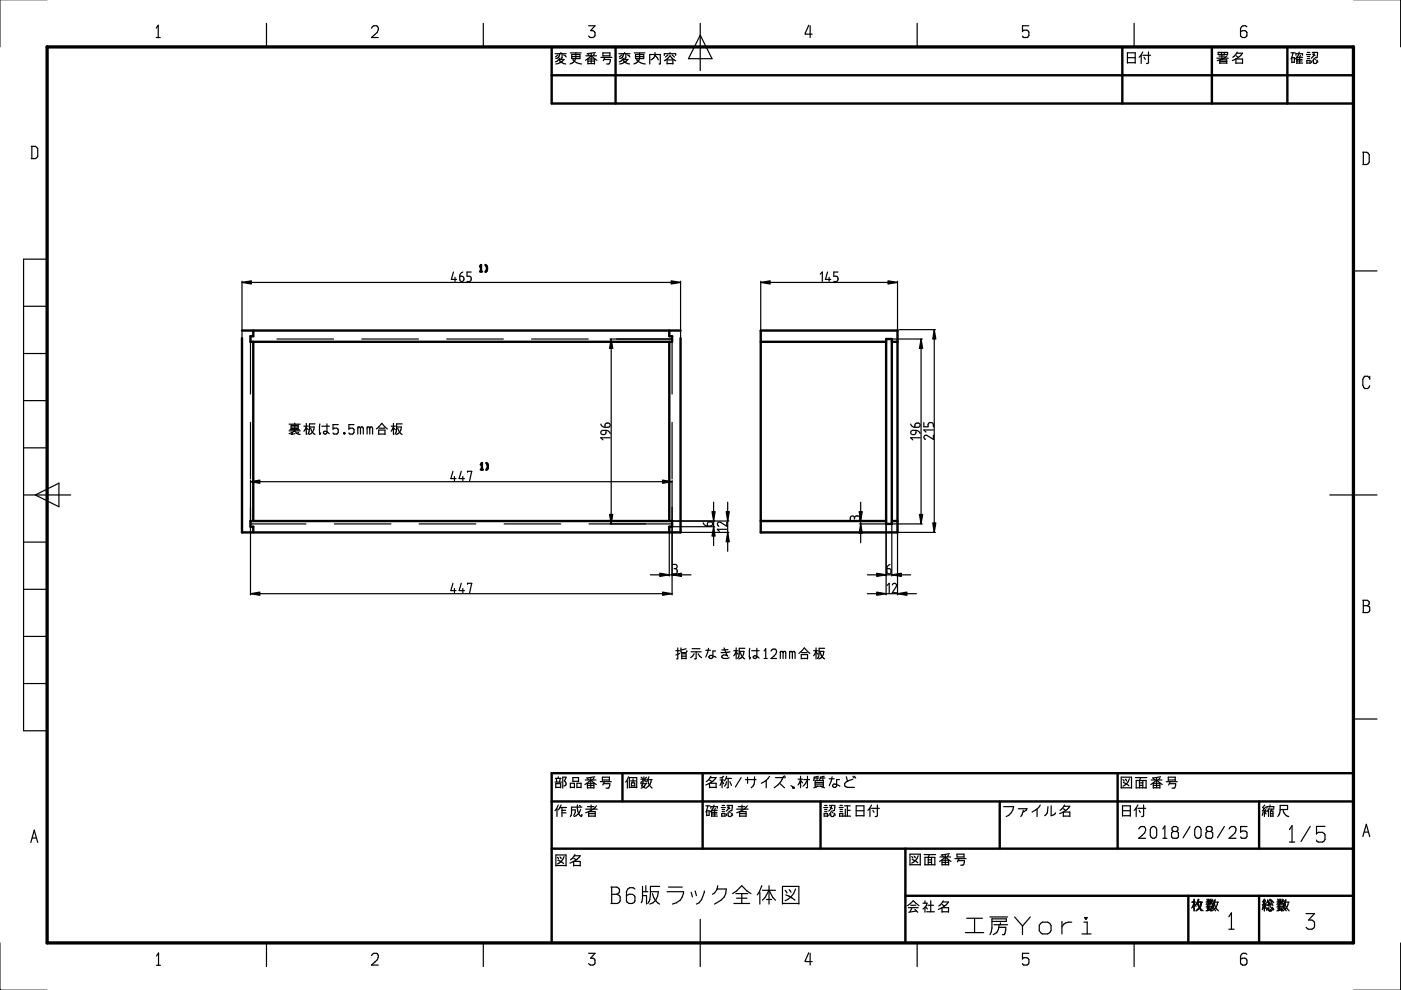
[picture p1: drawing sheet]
<svg xmlns="http://www.w3.org/2000/svg" width="297mm" height="210mm" viewBox="0 0 297 210" stroke-linecap="round" stroke-linejoin="round" font-family="sans-serif">
<g fill="none" stroke="#000" stroke-width=".25">
<path d="M33.1 8h.9M33.1 6l.4-.6v2.6M56.5 5v4.9M78.8 6l.5-.5 .7 .1 .2 .3-.2 .9-1.2 1.2h1.4M102.5 5v4.9M117.7 11.4h2.3M118.3 11.6l-.5 .5M118.5 12.6h1.1a2.84 2.84 0 0 1-1.7 1M118.5 12.6a2.1 2.1 0 0 0 1.5 1M118.5 12.6l-.7 .5M118.6 11.4a.92 .92 0 0 1-.7 1M118.6 12.3l-.1 .3"/>
<path d="M118.9 11.1v.3M119.2 11.4v.9h-.3M119.5 11.6l.5 .5M120.9 11.2h2.3M121.2 11.6h1.8v.8h-1.8zM121.2 12h1.8M121.5 12.6a1.96 1.96 0 0 0 1.8 1M122.1 11.2a1.89 1.89 0 0 1-.8 2.2l-.4 .2M124.1 12.8l1.2-1 1.3 1M124.2 11.8h2.3M124.7 13.6v-1.1h1.3v1.1M124.7 13h1.3"/>
<path d="M124.7 13.5h1.3M124.7 11.5l.2 .2M124.8 5.5h1.4l-1 1h.5l.3 .2v1l-.3 .3h-.5l-.4-.4M125.3 11.3v1M125.3 12.5v1M126 11.4l-.2 .3M126.2 11.1l-1.7 .3M127.4 12.2h2.3M127.8 11.9v-.7h1.5v.7M127.9 11.8h1.4M128.1 12.6h1.3l-.2 .9-.6 .1M128.2 12.2l-.3 .7"/>
<path d="M131.2 11.4h2.4M131.8 11.6l-.5 .5M132 12.6h1.1a2.96 2.96 0 0 1-1.7 1M132 12.6a2.1 2.1 0 0 0 1.5 1M132 12.6l-.7 .5M132.2 11.4a.92 .92 0 0 1-.8 1M132.2 12.3l-.2 .3M132.4 11.1v.3M132.7 11.4v.9h-.3M133 11.6l.6 .5M134.5 11.2h2.2M134.7 11.6h1.8v.8h-1.8z"/>
<path d="M134.7 12h1.8M135 12.6a2.07 2.07 0 0 0 1.8 1M135.6 11.2a1.82 1.82 0 0 1-.8 2.2l-.4 .2M137.8 13.6v-2h2.2v1.9l-.3 .1M138.9 11.1a1.32 1.32 0 0 1-.9 1.6M138.9 11.7l.7 1M140.8 11.7v-.3h2.5v.3M140.8 12.9l.8-.6 .4-.5 1.3 1.1M141.4 13.5h1.3M141.4 13.6v-.9h1.3v.9M141.6 11.6l-.5 .5M142 11.1v.3"/>
<path d="M142.5 11.6l.5 .5M148.5 5v10M148.5 7.5l2.5 4.9h-5zM171.5 5.4l-.8 1.8h1.5M171.8 5.5v2.5M194.5 5v4.9M216.8 6.6l.3-.2h.6l.4 .4v.7l-.2 .4-.8 .1-.3-.4M218.1 5.5h-1.3v1.2M239 13.4v-2.2h1.7v2.2M239 12.2h1.7M239 13.3h1.7M240.5 5v4.9"/>
<path d="M242 11.7v1.8M242.3 11l-.8 1.1M242.3 11.7h1.6M242.5 12.1l.3 .5M243.5 11v2.3l-.4 .2M258 12.3h2.4M258.3 11.1h2v.5h-2zM258.4 11.9h1.3M258.6 13.5v-.8h1.5v.8M258.6 13.4h1.5M258.6 13h1.5M259 11.1v.5"/>
<path d="M259.1 11.6v.7M259.6 11.1v.5M260.2 11.8l-1.1 .8-1 .2M262 13.4h1.4M262 11.8l.6 .3M262 13.5v-1h1.4v1M262.2 11.3h1.2l-.9 .9-1.2 .6M262.3 11l-.9 1.1M264.4 5.7l-.3-.2h-.6l-.5 .6 .1 1.6 .3 .3h.6l.3-.3v-1l-.3-.2h-.6l-.4 .2M273.7 11.2h.9M273.9 13.2h.5v-1h-.5v1.1M274.2 11.2l-.5 1.3"/>
<path d="M274.8 11.7v-.3h1.4v.3M275 13.4h1.2M275 12.6h1.1M275 12.9h1.1M275.5 11l-.2 .6-.7 .9M275.7 11.7l-.2 .4v1.3M276.2 12.1h-1.2v1.4M277 11.6h.9M277.1 13.5v-.7h.7v.7M277.2 11.1h.5M277.2 13.4h.6M277.2 12h.5"/>
<path d="M277.2 12.4h.5M278.2 11.1h1.1v1l-.4 .1M278.2 12.8l-.2 .5M278.3 11.5l.5 .3M278.5 12.5v.8l.1 .2h.4l.2-.4M278.6 12.3l.3 .4M278.6 11.1l-.2 .9-.4 .3M279.2 12.8l.2 .4M6.6 31h.9l.5 .6v1.5l-.5 .5h-.9M6.8 31v2.6M288.9 32.3h.9l.5 .5v1.6l-.5 .5h-.9M289.1 32.3v2.6"/>
<path d="M10 54.9h-5v100h5M51.3 59.9h93M51.3 59.6v12M96.1 57.7l-.4 1.5h1.1M96.5 58.8v.9M97.5 58.6h.5l.3 .1 .1 .6-.2 .3-.3 .1-.3-.2zM98.1 57.7l-.5 .4-.1 .5M99.9 57.7h-.9v.9h.6l.3 .3-.1 .7-.8 .1M144.3 59.6v12M161.3 59.9h29M161.3 59.6v10.4M173.9 58.1l.4-.4v2"/>
<path d="M175.5 57.7l-.5 1.5h1.1M175.8 58.8v.9M177.7 57.7h-.9v.9h.6l.3 .3-.2 .7-.7 .1M190.3 59.6v10.4M287 57.4h5M5 64.9h5M5 75h5M53.1 71.9v11.6M58.7 71.9h12M76.7 71.9h12M94.7 71.9h12M112.7 71.9h12"/>
<path d="M129.3 71.9h13.2v11.6M129.6 71.9v39.2M189.2 71.9h6.3M190.6 69.9h7.7M195.3 71.9v39.2M198.1 69.9v43M290.4 79.8v.6M5 84.9h5M5 95h5M53.1 89.6v12M61.3 89.9h2.3M61.3 91.4h2.3"/>
<path d="M61.5 91.1h2M61.7 90.5h1.5M61.7 90.2h1.5v.7h-1.5zM62 91.7v.3M62.5 89.7v.2M62.5 90.2v1.2M62.5 91.4l-1.2 .5M62.5 91.4l.4 .5 .7 .2M62.5 91.9l-.8 .2M63.3 91.7l-.3 .2M64.4 90.4h1M64.9 90.4l-.5 1"/>
<path d="M64.9 89.8v2.3M65 90.8l.4 .3M65.6 90.5h1a1.55 1.55 0 0 1-1.1 1.6M65.8 90.8a1.91 1.91 0 0 0 1 1.3M66.8 89.9h-1.2a2.73 2.73 0 0 1-.3 2.1M67.8 89.9v2.2l.2-.3M68.2 90.4h1.6M69.3 89.9v1.9l-.2 .2-.5-.1v-.3l.5-.2 .7 .5M70.6 91l.3-.2h.5l.3 .3v.6l-.2 .2-.6 .1-.3-.2M71.7 90h-1.1v1M72.8 91.9l.2 .1M72.8 91.9h.4"/>
<path d="M73 91.7l.2 .2M73 91.7l-.2 .2M73 91.7v.3M73.2 91.9l-.2 .1M74 91l.2-.2h.5l.4 .3v.6l-.2 .2-.7 .1-.2-.2M75.1 90h-1.1v1M75.9 90.8l.1-.3h.3l.1 .3M75.9 90.5v1.5M76.4 90.8l.2-.3h.3l.1 .3v1.2M76.4 90.8v1.2M77.8 90.8l.2-.3h.2l.2 .3M77.8 90.5v1.5"/>
<path d="M78.4 90.8l.2-.3h.2l.2 .3v1.2M78.4 90.8v1.2M79.8 91l1.2-1.2 1.1 1.2M80.3 92h1.3M80.3 92.1v-.9h1.3v.9M80.4 90.8h1.1M82.9 90.4h.9M83.4 90.4l-.5 1M83.4 89.8v2.3M83.5 90.8l.3 .3M84.1 90.5h1a1.55 1.55 0 0 1-1.1 1.6M84.3 90.8a1.91 1.91 0 0 0 1 1.3"/>
<path d="M85.3 89.9h-1.2a2.73 2.73 0 0 1-.3 2.1M96 99.9l-.4 1.6h1.1M97.8 99.9l-.5 1.6h1.2M127.4 89.9l.3 .5 .6 .2M127.5 91.4l1-.2-.1 .7-.3 .2h-.5l-.2-.3zM128.4 89.9l.2-.2 .6 .1 .2 .2-.1 .4-.3 .2h-.7zM128.5 91.2l.6 .2 .3 .5M129.4 92.8h-2l.4 .5M142.5 89.6v12M193.1 89.9l.3 .5 .6 .2M193.2 91.4l.3-.2h.7l-.1 .8-.3 .1h-.4l-.3-.3zM194.1 89.9l.7-.2 .3 .3v.3l-.4 .3h-.7z"/>
<path d="M194.2 91.2l.6 .3 .3 .4M195.1 92.8h-2l.4 .5M195.9 89.6v.9h.9v-.6l.4-.3 .5 .1 .2 .8M197.9 92.3v.9l-1.3-.9h-.4l-.3 .5 .3 .4M197.9 91.2h-2l.4 .4M290.4 80.2l-.4-.4h-.6l-.5 .6v1.3l.5 .7h.6l.4-.6M5 104.9h10M5 114.9h5M7.5 104.9l5-2.5v5zM53.1 101.9v9.2h11.8M53.1 111.8v14.3M53.1 102.1h89.4"/>
<path d="M70.9 111.1h12M88.9 111.1h12M96.4 101v.9M98.1 101v.9M99.1 100.1v-.2h.9l-.4 2M106.9 111.1h12M124.9 111.1h17.5M141.9 111.8v10.3M142 110.5h12.5M142 112.9h12.5M142.5 101.9v9.2M142.5 111.8v14.3"/>
<path d="M142.6 111.7h8.9M142.7 119.7h.5l.3 .2v.5l-.4 .2M149.1 110.8l.3 .5 .6 .2M150.1 110.7h.9l.1 .3-.1 .4-1 .1zM151.3 106.5v9.2M154.1 110.7v.9l-1.5-.9-.3 .1-.2 .2v.3l.3 .3M154.1 112.2h-2l.4 .5M154.3 106.5v10.4M181.2 109.8l-.1-.3-.5-.1-.3 .3v.6M181.2 109.8l.1-.3 .6-.1 .3 .2 .1 .7M181.2 109.8v.2M182.2 110.5h5.6"/>
<path d="M182.2 111.1h5.6M182.5 106.5v8.6M187.9 110.6v15.5M188.7 119.7l-.4 .2-.3 .7M189.1 110.6v11.5M189.2 111.1h6.3M190.3 110.6v15.5M190.4 112.9h7.9M281.9 104.9h10.1M5 124.9h5M5 134.9h5M53.1 125.9h89.4"/>
<path d="M96 123.7l-.4 1.5h1.1M96.4 124.8v.9M97.8 123.7l-.5 1.5h1.2M98.1 124.8v.9M99.1 123.9v-.2h.9l-.4 2M137.9 121.9h8.6M142.9 120.6h.2M143.1 120.6l.5 .3-.1 .6-.2 .2h-.6M143.3 138h.8M143.7 137.4v2.2l-.2 .1M144.1 138.5l-.8 .4M144.4 137.4v.8l.1 .2h1l.1-.4"/>
<path d="M144.5 139.7v-1.1h1v1.1M144.5 139.6h1M144.5 139.1h1M145.5 137.5l-1.1 .3M146.5 138.2h2.2M146.7 137.5h1.7M147.2 138.6l-.8 .8M147.6 138.2v1.4l-.3 .1M148 138.6l.8 .8M149.6 137.9h1M150.2 137.5l-.6 1.8M151.7 138h-.5v1.4l-.3 .2h-.3l-.3-.2 .3-.4 1.2 .4"/>
<path d="M153.5 137.4l.8 1.7M154.2 139l-.8-.1-.4 .2v.3a1.42 1.42 0 0 0 1.6 0M154.3 137.7l-1.3 .1M154.8 138.2l-1.9 .2M155.6 138h.9M156.1 138l-.5 1M156.1 137.4v2.3M156.2 138.4l.3 .3M156.7 138.1h1a1.45 1.45 0 0 1-1 1.6M157 138.4a1.84 1.84 0 0 0 .9 1.3M157.9 137.5h-1.2a2.62 2.62 0 0 1-.3 2.1M159 137.5v2.2l.1-.3"/>
<path d="M159.4 138h1.6M160.5 137.5v1.9l-.3 .2-.5-.2v-.2l.5-.2 .8 .5M162 139.6h.7M162 138l.3-.5v2.1M163.5 138l.4-.4h.4l.3 .4a1.78 1.78 0 0 1-1.1 1.6h1.1M165.4 138.4l.2-.3h.3l.1 .3M165.4 138.1v1.5M166 138.4l.2-.3h.2l.2 .3v1.2M166 138.4v1.2M167.4 138.4l.2-.3h.2l.2 .3M167.4 138.1v1.5M168 138.4l.1-.3h.3l.2 .3v1.2"/>
<path d="M168 138.4v1.2M169.4 138.5l1.1-1.1 1.2 1.1M169.9 139.7v-.9h1.3v.9M169.9 139.6h1.3M170 138.4h1.1M172.5 138h.9M173 138l-.5 1M173 137.4v2.3M173.1 138.4l.3 .3M173.7 138.1h1a1.45 1.45 0 0 1-1.1 1.6M173.9 138.4a1.84 1.84 0 0 0 .9 1.3M174.8 137.5h-1.1a2.62 2.62 0 0 1-.4 2.1"/>
<path d="M183.9 121.9h9.2M183.9 125.9h10.4M188 120.6l.8 .1 .1 .6-.2 .3h-.4l-.2-.1zM188.1 124.1l.4-.4v2M189.2 124l.3-.3 .5 .2 .1 .4-.9 1.4h.9M288.9 127.3h1l.3 .2 .1 .5-.4 .4M289.1 128.4h.8M289.1 127.3v2.6M289.9 128.4l.5 .4-.1 .9-.3 .2h-1.1M5 144.9h5M287 152.4h5M6.5 178.6l.8-2.6 .7 2.6"/>
<path d="M6.8 177.7h.9M117.7 165.8h1.3M117.8 165h1.2M117.8 167v-.8h1.1v.8M117.8 166.9h1.1M117.9 165l.2 .8M118.1 171.5v1.6M118.4 164.7v.3M118.4 170.7l-.7 1.2M118.7 171.2h1.4M118.8 165l-.2 .8M119 170.7l-.6 1"/>
<path d="M119.1 171.2v1.9M119.1 171.8h.8M119.1 172.3h.9M119.6 166.6h.1a.48 .48 0 0 0 .2-.8l-.2-.2 .3-.8h-.7v2.3M120.9 166.9h.9M120.9 167v-.9h.9v.9M121.2 171.7h.8v.6l-.4 .6M121.5 165.7v-.8h1.2v.8M121.5 165.7h1.2M122.3 166.9h.9M122.3 167v-.9h.9v.9M122.4 170.7a2.53 2.53 0 0 0 .9 2.4l.1-.4"/>
<path d="M122.8 170.8l.3 .1M123.1 171.6a2.06 2.06 0 0 1-1.4 1.5M123.4 171.1h-2.2v1.3l-.3 .7M124 166.3l1.2-.9 1.2 .9M124.1 165.4h2.3M124.2 171.6h2.4M124.5 167.1v-1h1.4v1M124.5 165l.3 .3M124.5 166.5h1.4M124.5 167h1.4M124.5 171h1.4M124.8 173.1v-1h1.4v1"/>
<path d="M124.8 173h1.4M124.8 172.5h1.4M125.2 164.9v1M125.2 166.1v.9M125.3 170.7v.9M125.9 165l-.2 .3M126.1 164.7l-1.7 .3M126.4 170.9a4 4 0 0 1-2.2 1.4M127.3 165.7h2.3M127.7 165.5v-.7h1.5v.7M127.8 165.4h1.4M128 166.2h1.3l-.2 .8-.6 .1"/>
<path d="M128.1 165.7l-.3 .7M133 165.6v1.5M133.3 164.7l-.6 1.1M133.4 166.9h1.6M133.4 167v-2.1h1.6v2.1M133.7 165.6h1M133.9 166.6h.7M133.9 166.7v-.7h.7v.7M134.2 165.1v.9M135.8 166.2h1.3M135.8 165.2h1.3M135.9 164.8l.4 .2"/>
<path d="M136.1 166.6l.7 .5M136.4 165.8l-.4 .9M136.5 164.7v1M136.5 165.2l-.7 .7M136.7 165.4l.4 .4M136.9 166.2l-.2 .4-.8 .5M137.1 164.8l-.3 .2M137.4 165.4a2.17 2.17 0 0 0 .9 1.7M137.4 165.3h.9M137.6 164.7l-.5 1M138.1 165.3a2.13 2.13 0 0 1-1.1 1.8M149.6 170.9h.9"/>
<path d="M149.8 172.9h.5v-1h-.5v1.1M150.1 170.9l-.5 1.3M150.4 166.9h1.4M150.4 167v-.9h1.4v.9M150.4 165.4l.6 .3M150.6 164.9h1.2l-.9 .9-1.3 .6M150.7 164.6l-.9 1.1M150.7 171.4v-.4h1.4v.4M150.9 173h1.2M150.9 172.3h1.1M150.9 172.6h1.1M151.4 170.7l-.2 .6-.7 .9"/>
<path d="M151.7 171.4l-.2 .4v1.2M152.1 171.8h-1.2v1.3M152.7 165.4h.7M152.9 171.2h.9M153 173.1v-.6h.7v.6M153.1 165.4l-.4 1.1M153.1 164.9v2.1M153.1 172.1h.5M153.1 173h.6M153.1 170.8h.5M153.1 171.6h.5M153.2 165.7l.2 .5"/>
<path d="M153.4 164.6l-.7 .4M154 165h1.1M154.1 164.6l-.5 1M154.1 165.7l-.2 .6-.3 .4M154.1 170.8h1.2l-.1 1-.4 .1M154.1 172.5l-.1 .5M154.2 171.1l.5 .4M154.4 165v1.9l-.3 .1M154.4 172.2v.8l.2 .1h.3l.2-.3M154.6 172l.2 .3M154.6 170.8l-.3 .8-.3 .4M154.7 165.7l.4 .8"/>
<path d="M155.1 172.4l.2 .5M156.2 171.6h2.4M156.5 171h1.4M156.8 173.1v-1h1.4v1M156.8 173h1.4M156.8 172.5h1.4M157.1 164.9l-1.2 2M157.3 170.7v.9M158.1 165.3h2.2M158.4 170.9a4 4 0 0 1-2.2 1.4M158.5 164.8v1.3M160 164.7a2.12 2.12 0 0 1-.7 2.3"/>
<path d="M162.5 165.5v1.5M163.2 164.6l-1 1.1-.8 .4M164.4 164.9h1.6a3.9 3.9 0 0 1-1.9 2.1M165.3 166.1l1 .9M166.1 164.6l.1 .4M166.3 164.5l.2 .4M167.7 166.6l.7 .3v.2h-.3l-.1-.2h.3M168.1 167h.2M169.2 165.2h1M169.7 165.3l-.5 1.1M169.7 164.6v2.4M169.8 165.6l.4 .4"/>
<path d="M170.4 165.3h1.2M171.2 164.6v2.3l-.3 .1M171.2 165.3l-.3 .7-.7 .7M172.6 165h1M172.8 165.5h1.8v1.2h-1.8zM172.8 166.2h1.8M172.8 165.9h1.8M173.2 165v.3M173.3 166.7l-.7 .3M173.5 164.6l-.9 .2-.1 .7M173.9 165h1M174 166.7l.8 .3"/>
<path d="M174.5 165v.3M174.6 171.2h.9M174.7 164.6l-.8 .2-.1 .5M174.7 173.1v-.6h.7v.6M174.8 172.1h.5M174.8 173h.6M174.8 170.8h.5M174.8 171.6h.5M175.8 165.1h1.1M175.9 170.8h1.1l-.1 1-.3 .1M175.9 172.5l-.2 .5M176 171.1l.5 .4"/>
<path d="M176.1 172.2v.8l.2 .1h.4l.1-.3M176.3 172l.3 .3M176.3 170.8l-.1 .5-.5 .7M176.4 164.7l-.6 1.9M176.8 172.4l.3 .5M177.9 171.2h.9M178 165.3h-.6v1.4l-.3 .2h-.3l-.3-.2 .3-.5 1.3 .5M178 173.1v-.6h.7v.6M178.1 172.1h.5M178.1 173h.6M178.1 170.8h.5M178.1 171.6h.5"/>
<path d="M178.9 173h1.4M179 170.9h1.3M179.2 171.6v1.4M179.4 164.7l.3 1M179.7 171.8h.6M179.7 170.9v2.1M180.8 165.2a2.53 2.53 0 0 0-1.7 1v.4l.3 .3h1.8M180.8 164.6l.3 .4M181.2 164.6l.2 .4M181.5 173v-2.1h1.7v2.1M181.5 171.9h1.7M181.5 173h1.7"/>
<path d="M184.4 171.4v1.7M184.8 170.7l-.8 1.1M184.8 171.4h1.6M185.1 171.8l.2 .5M186 170.7v2.3l-.4 .1M212.8 171h2.1a2.54 2.54 0 0 1-1.6 2.1M215.9 171.5h1.8l-.1 .3-.6 .4M217 171.8l-.6 1.3M219.9 171.6v1.5M220.6 170.7l-.4 .5-1.4 1M222.2 171l-.2 1.4-.5 .6M222.9 170.9v2.1l.5-.2 .4-.5"/>
<path d="M225.4 173h1.4M225.4 171.5l.6 .3M225.4 173.1v-.9h1.4v.9M225.6 170.9h1.2l-.6 .7-1.5 .9M225.7 170.7l-1 1.1M237.7 167.1v-2.3h2.2v2.3M237.7 167h2.2M238 173v-2.1h1.6v2.1M238 171.9h1.6M238 173h1.6M238.1 165.3l.2 .4M238.2 165.9l1.2 .7"/>
<path d="M238.6 165.2l.3 .4M239.5 165.1a2.36 2.36 0 0 1-1.4 1.6M240.7 164.9h2.5M240.9 167h2.1M240.9 167.1v-1.6h2.1v1.6M240.9 171.4v1.7M241.3 171.4h1.6M241.3 170.7l-.8 1.1M241.4 175.8l.6-.6 .7 .1 .2 .4-.2 .9-1.3 1.1h1.5M241.5 171.8l.3 .5M241.6 166.5h.7M241.6 166h.7"/>
<path d="M241.9 164.9l-.3 .6v1.5M242.3 165.5v1.5M242.5 170.7v2.3l-.5 .1M244 166.3l1.2-.9 1.2 .9M244.1 165.4h2.2M244.1 175.5l.6-.3 .3 .3 .2 .4v1.2l-.2 .4-.3 .2-.6-.2-.2-.4v-1.2zM244.5 167.1v-1h1.4v1M244.5 166.5h1.4M244.5 167h1.4M244.5 165l.3 .3M245.2 164.9v1M245.2 166.1v.9"/>
<path d="M245.9 165l-.3 .3M246.1 164.7l-1.8 .3M246.5 177.7h.9M246.5 175.8l.5-.7v2.6M247.3 165.7h2.3M247.7 165.5v-.7h1.5v.7M247.8 165.4h1.4M247.9 166.2h1.4l-.2 .8-.6 .1M248.1 165.7l-.3 .7M248.4 176.6l.3-.3h.8l.4 .3v.8l-.4 .3h-.8l-.3-.3zM248.8 176.3l-.3-.3v-.4l.3-.4h.6l.3 .4v.4l-.3 .3M252.3 175.2l-1.5 2.4"/>
<path d="M253.5 175.5l.6-.3 .4 .3 .2 .4v1.2l-.2 .4-.4 .2-.6-.2-.2-.4v-1.2zM255.7 176.6l.3-.3h.8l.3 .3v.8l-.3 .3h-.8l-.3-.3zM256.1 176.3l-.3-.3v-.4l.3-.4h.6l.3 .4v.4l-.3 .3M259.6 175.2l-1.5 2.4M260.6 175.8l.5-.6 .7 .1 .2 .4-.2 .9-1.2 1.1h1.4M263 176.4l.4-.2h.6l.4 .4v.7l-.2 .3-.8 .1-.4-.3M264.4 175.2h-1.4v1.3M267.6 171.9h.7M267.8 172.2l-.2 .7M268.1 171.9v1.2M268.2 170.7l-.5 .5 .3 .3M268.2 172.2l.2 .4"/>
<path d="M268.3 171.6l.1 .5M268.3 171.1l-.6 .8M268.6 171.4v-.4h1.5v.4M268.9 171.7v1.4M269.1 171.3l-.5 .8M269.2 171.6h.9M269.3 170.7v.3M269.4 173.1v-1.1h.5v1.1M269.4 173h.5M269.5 172.5h.4M269.6 171.6l-.1 .4M271.4 171.6h1.6v-.8h-1.6a2.81 2.81 0 0 1-.5 2.3"/>
<path d="M272 171.6a1.63 1.63 0 0 0 1.2 1.5M273.4 178.5h1.1M273.4 175.9l.5-.8v3.4M277.8 175.2l-2 3.2M279.1 176.7l.4-.2h.9l.5 .5v1l-.3 .4-1.1 .1-.2-.1-.2-.3M280.9 175.2h-1.8v1.7M288.9 177.4l.8-2.6 .7 2.6M289.3 176.4h.8M56.5 199.9v5M102.5 199.9v5M117.9 183.6v-2.3h2.1v2.3M117.9 183.5h2.1"/>
<path d="M118.2 181.8l.2 .3M118.3 182.4l1.2 .7M118.7 181.7l.3 .4M119.6 181.6a2.45 2.45 0 0 1-1.4 1.6M121.6 183.5h1.4M121.6 181.9l.6 .4M121.6 183.6v-1h1.4v1M121.8 181.4h1.2l-.9 1-1.3 .6M121.9 181.2l-1 1.1M129.5 188.1h1.3l.4 .3 .1 .7-.5 .5M129.7 189.6h1.1M129.7 188.1v3.5"/>
<path d="M130.8 189.6l.5 .3 .2 .3v.8l-.2 .3-.4 .3h-1.4M134.6 188.5l-.4-.3h-.7l-.4 .3-.3 .6v1.9l.2 .3 .4 .3h.7l.4-.3 .1-.3-.1-1.1-.4-.3h-.7l-.6 .3M136.2 187.9v2.5l-.2 1M136.2 189.9h.9v1.8M136.2 189.1h1.2M136.9 187.8v1.3M137.9 189.1h1.7a2.5 2.5 0 0 1-1.8 2.6M138.3 189.5a3.2 3.2 0 0 0 1.5 2.2M139.8 187.9h-1.9l-.1 2.8-.4 .9M141.5 189.1h3.4a2.76 2.76 0 0 1-2.3 2.6M141.7 188.1h3M146.5 189.2l.3 1"/>
<path d="M147.4 188.9l.3 1M148.5 194.9v10M149.3 188.9a3.2 3.2 0 0 1-1.6 2.8M152 188.5l-.5 .8-.4 .3M152 188.5h2a3.2 3.2 0 0 1-2.5 3.2M152.2 187.8l-.2 .7M155.3 189.5l.9-.6 1.1-1.1 1.1 1.1 .8 .6M155.6 191.6h3.3M156 189.5h2.5M156.2 190.4h2.2M157.3 189.5v2.1M161.1 189.2v2.5"/>
<path d="M161.5 187.8l-.5 1.4-.5 .5M161.6 188.8h2.8M161.6 190.9l.6-.6 .8-1.5 .9 1.5 .5 .6M162.5 190.7h1.1M163 187.8v3.9M165.9 191.6h3.5M165.9 191.7v-3.8h3.5v3.8M166.5 188.8l.4 .5M166.6 189.7l.7 .3 1.3 .9M167.3 188.6l.4 .6M168.7 188.5a3.8 3.8 0 0 1-2.2 2.5M192.4 192l1.2-1 1.2 1"/>
<path d="M192.6 192.4h2.1M192.9 183.4v-2.3h2.2v2.3M192.9 183.3h2.2M193.1 191.9h1.1M193.3 181.6l.2 .3M193.4 192.4l-.5 .9M193.4 182.2l1.2 .7M193.8 181.5l.3 .4M194 192.8l.6 .6M194.3 193.1l-1.6 .3M194.5 199.9v5M194.7 181.4a2.36 2.36 0 0 1-1.4 1.6"/>
<path d="M195.7 191.5h.9l-.2 .5-.7 .7M195.9 181.2h2.5M196.1 183.4v-1.6h2.1v1.6M196.1 191v.5M196.1 192.4v1M196.1 183.3h2.1M196.3 192.4l.3 .3M196.5 193.3h1.6M196.7 191.9h1.2M196.8 182.8h.7M196.8 182.3h.7M197.1 181.2l-.3 .6v1.5"/>
<path d="M197.3 191v2.3M197.5 181.8v1.5M199.2 182.6l1.2-.9 1.2 .9M199.3 181.7h2.2M199.7 193.4v-1h1.4v1M199.7 193.3h1.4M199.7 191.8l.6 .3M199.7 183.4v-1h1.4v1M199.7 183.3h1.4M199.7 182.8h1.4M199.7 181.4l.3 .2M199.9 191.2h1.2l-.6 .7-1.6 .9"/>
<path d="M200 191l-1 1.1M200.4 181.2v1M200.4 182.4v.9M201.1 181.3l-.2 .3M201.3 181l-1.7 .3M202.5 182.1h2.3M202.9 181.8v-.7h1.5v.7M203 181.7h1.4M203.2 182.5h1.3l-.2 .8-.6 .1M203.3 182.1l-.3 .6M204.7 197.7h3.9M205 194.7h3.3"/>
<path d="M206.6 194.7v3M209.9 194.4h3.7M210.3 195.4h3.1v-.6h-3.1v2l-.4 1.4M210.7 196.1h2.9M211.8 196.1a1.91 1.91 0 0 1-1.2 2.1M211.8 196.6h1.4l-.2 1.6h-.5M212.1 195.7v.4M215.1 194.4l1.7 1.9M216.8 196.3v1.9M218.4 194.4l-1.6 1.9M220.6 195.8l.4-.3h1.1l.5 .3 .2 .4v1.1l-.2 .4-.5 .3h-1.1l-.4-.3-.3-.4v-1.1zM225.1 195.4v2.6"/>
<path d="M227.2 195.5a1.85 1.85 0 0 0-2.1 1M229.4 198h1.9M229.8 195.5h.7v2.5M230 194.5h.5l-.3 .5zM240.5 199.9v5M252.6 191.3h1M252.8 192.4l.3-.6 .1 1.3M252.8 191.2h.3l.4 .7M253.2 190.7v2.4M253.2 191.4l-.6 1.1M253.2 190.6l.1 .6M253.3 191.7l.3 .5"/>
<path d="M253.8 191.3l.8-.1-.2 1M254 190.6l-.1 .5M254.2 190.7l-.5 1M254.4 192.7l.3 .4M254.8 191.3a1.94 1.94 0 0 1-1.2 1.8l.7-.6-.5-1-.1 .1M255 191.3h-1a2.3 2.3 0 0 0 1.1 1.8M255.7 191.2h1M255.7 192.3h1M255.7 191.7l.5-.5 .5 .5M255.9 190.6l.1 .5M255.9 192.2h1.3M255.9 191.2h1.2"/>
<path d="M256 190.8l.3 .2M256.2 192.6l.5 .2 .2 .3M256.2 190.6v1.3M256.4 192.3l-.1 .4-.6 .4M256.4 191.8l-.3 .9M256.6 190.6l-.2 .5M256.6 190.7v1M256.6 191.2l-.7 .7M256.8 191.4l.3 .4M256.9 191h.8M256.9 192.2l-.1 .4-.8 .5M257 190.6l-.3 .9"/>
<path d="M257 191.5l.2 .8 .5 .8M257.1 190.8l-.2 .2M257.5 191l-.2 1-.3 .7a.27 .27 0 0 1-.2 .4 .27 .27 0 0 1-.3-.3h-.1a.31 .31 0 0 1-.4-.1 .31 .31 0 0 1 0-.4l.1-.4M257.5 191.3h.8M257.5 191.4a2.1 2.1 0 0 0 .8 1.7M257.6 190.7l-.4 .9M258.2 191.3a2.22 2.22 0 0 1-1.2 1.8M260.5 197h1.2M260.5 194.4l.6-.9v3.5M267.6 191.9h.7M267.7 191.8h.4v1.3M267.8 192.2l-.2 .6"/>
<path d="M267.8 192.2l-.1 .5M268.1 190.6l-.3 .5 .3 .3-.1 .2M268.2 190.7l-.5 .5 .3 .3M268.2 191.7v.1M268.2 192.2l.2 .4-.1-.4M268.2 191.6l.2 .5M268.2 191.2l-.5 .7M268.3 191.7l.1 .2M268.3 191.7h-.1M268.3 190.9l-.1 .3M268.7 192.7l-.2 .3M268.8 190.8l-.3 .7"/>
<path d="M268.8 192.5l-.2 .4M268.9 192.5l.1 .6M269 191.2l-.1 .7h-.2M269 192.3v.6l.2 .2M269.2 190.8l-.5 .6M269.2 191.5l.2 .2-.3 .2M269.2 190.6l.5 .9M269.3 192.2l.4 .5M269.3 191.3l-.4 .6M269.4 192.8v.3M269.6 190.8l.5 .6M269.6 191.6l.3 .4"/>
<path d="M269.7 192.8l-.1 .3h-.5M269.7 192.3l.4 .6M269.7 191.8l-1 .2M270.7 191.2h1M270.7 192.3h1M270.7 191.7l.5-.5 .5 .5M270.9 190.6l.1 .5M270.9 192.2h1.3M270.9 191.2h1.2M271 190.8l.3 .2M271.2 192.6l.7 .5M271.2 190.6v1.3"/>
<path d="M271.4 192.3l-.2 .6-.5 .2M271.4 191.8l-.3 .9M271.5 190.6l-.1 .5M271.6 190.7v1M271.6 191.2l-.7 .7M271.8 191.4l.3 .4M271.9 191h.8M271.9 192.2l-.1 .4-.8 .5M272 190.6l-.3 .9M272 191.5l.2 .8 .5 .8M272.1 190.8l-.2 .2M272.5 191.3h.8"/>
<path d="M272.5 191.4a2.26 2.26 0 0 0 .8 1.7M272.5 191l-.1 .9-.4 .8a.27 .27 0 0 1-.2 .4 .27 .27 0 0 1-.3-.3h-.1a.32 .32 0 0 1-.4-.2 .32 .32 0 0 1 0-.4l.1-.3M272.6 190.7l-.4 .9M273.2 191.3a2.13 2.13 0 0 1-1.2 1.8M276.9 193.7h1.8l-1.2 1.4h.7l.4 .2 .1 .3v.9l-.1 .2-.4 .3h-.7l-.6-.4M33.2 204.7h.8M33.2 202.7l.4-.6v2.6M78.8 202.6l.5-.5 .7 .1 .2 .3-.2 1-1.2 1.1h1.4M124.8 202.1h1.4l-1 1.1h.5l.3 .2v1l-.3 .2h-.5l-.4-.3M171.5 202l-.8 1.9h1.5M171.8 202.1v2.5M216.8 203.3l.3-.2h.6l.4 .4v.7l-.2 .3-.8 .1-.3-.3"/>
<path d="M218.1 202.1h-1.3v1.3M264.4 202.3l-.3-.2h-.6l-.5 .6 .1 1.7 .3 .2h.6l.3-.2v-1l-.3-.2h-.6l-.4 .2"/>
</g>
<g fill="none" stroke="#000" stroke-width=".51">
<path d="M117 9.9v12h170M117 16h170M130.5 9.9v12M238 9.9v12M256.9 9.9v12M272.9 9.9v12M101.8 57.6h.4M101.8 56.5l.2-.3v1.4M102.9 56.2a.89 .89 0 0 1 0 1.4M51.3 71.7v41.2h93v-41.2M51.3 70.1h93M53.7 70.1v1.2h-.6v1.2h89.4v-1.2h-.6v-1.2"/>
<path d="M53.7 72.5v38M141.9 72.5v38M161.3 70.1h29v42.8h-29zM161.3 72.5h26.6M187.9 71.9h1.2v39.2h-1.2zM189.1 72.5h1.2M101.9 99.6h.5M101.9 98.5l.3-.3v1.4M103.1 98.2l.3 .5v.6l-.3 .3M53.7 112.9v-1.2h-.6v-1.2h89.4v1.2h-.6v1.2M161.3 110.5h26.6M189.1 110.5h1.2"/>
<path d="M117 169.9h170M117 179.9h170M132 163.9v6M149 163.9v16M174 169.9v10M192 179.9v20M212 169.9v10M237 163.9v16M267 169.9v10M287 163.9h-170v36M192 189.9h95M251.9 189.9v10"/>
<path d="M267 189.9v10M0 209.9h.1M0 209.9v.1"/>
</g>
<path d="M10 0h-10v9.9M287 0h9.9v9.9M0 199.9v10h10M296.9 199.9v10h-9.9" fill="none" stroke="#000" stroke-width=".21"/>
<path d="M10 9.9h277v190h-277z" fill="none" stroke="#000" stroke-width=".7"/>
<g fill="#000" stroke="#000" stroke-width=".25">
<path d="M51.3 59.9l2-.4v.7zM142.3 59.5l2 .4-2 .3zM161.3 59.9l2-.4v.7zM188.3 59.5l2 .4-2 .3zM129.6 71.9l.3 2h-.7zM195.3 71.9l.3 2h-.7zM198.1 69.9l.3 2h-.6zM53.1 102.1l2-.3v.7zM129.2 109.1h.7l-.3 2zM140.5 101.8l2 .3-2 .4zM151 108.5h.6l-.3 2zM151.3 111.7l.3 2h-.6z"/>
<path d="M154 108.5h.6l-.3 2zM154.3 112.9l.3 2h-.6zM182.5 111.1l.3 2h-.6zM182.2 108.5h.6l-.3 2zM194.9 109.1h.7l-.3 2zM197.8 110.9h.6l-.3 2zM53.1 125.9l2-.4v.7zM139.9 121.5l2 .4-2 .3zM142.5 121.9l2-.4v.7zM140.5 125.5l2 .4-2 .3zM185.9 125.5l2 .4-2 .3zM185.9 121.5l2 .4-2 .3z"/>
<path d="M189.1 121.9l2-.4v.7zM190.3 125.9l2-.4v.7z"/>
</g>
</svg>
